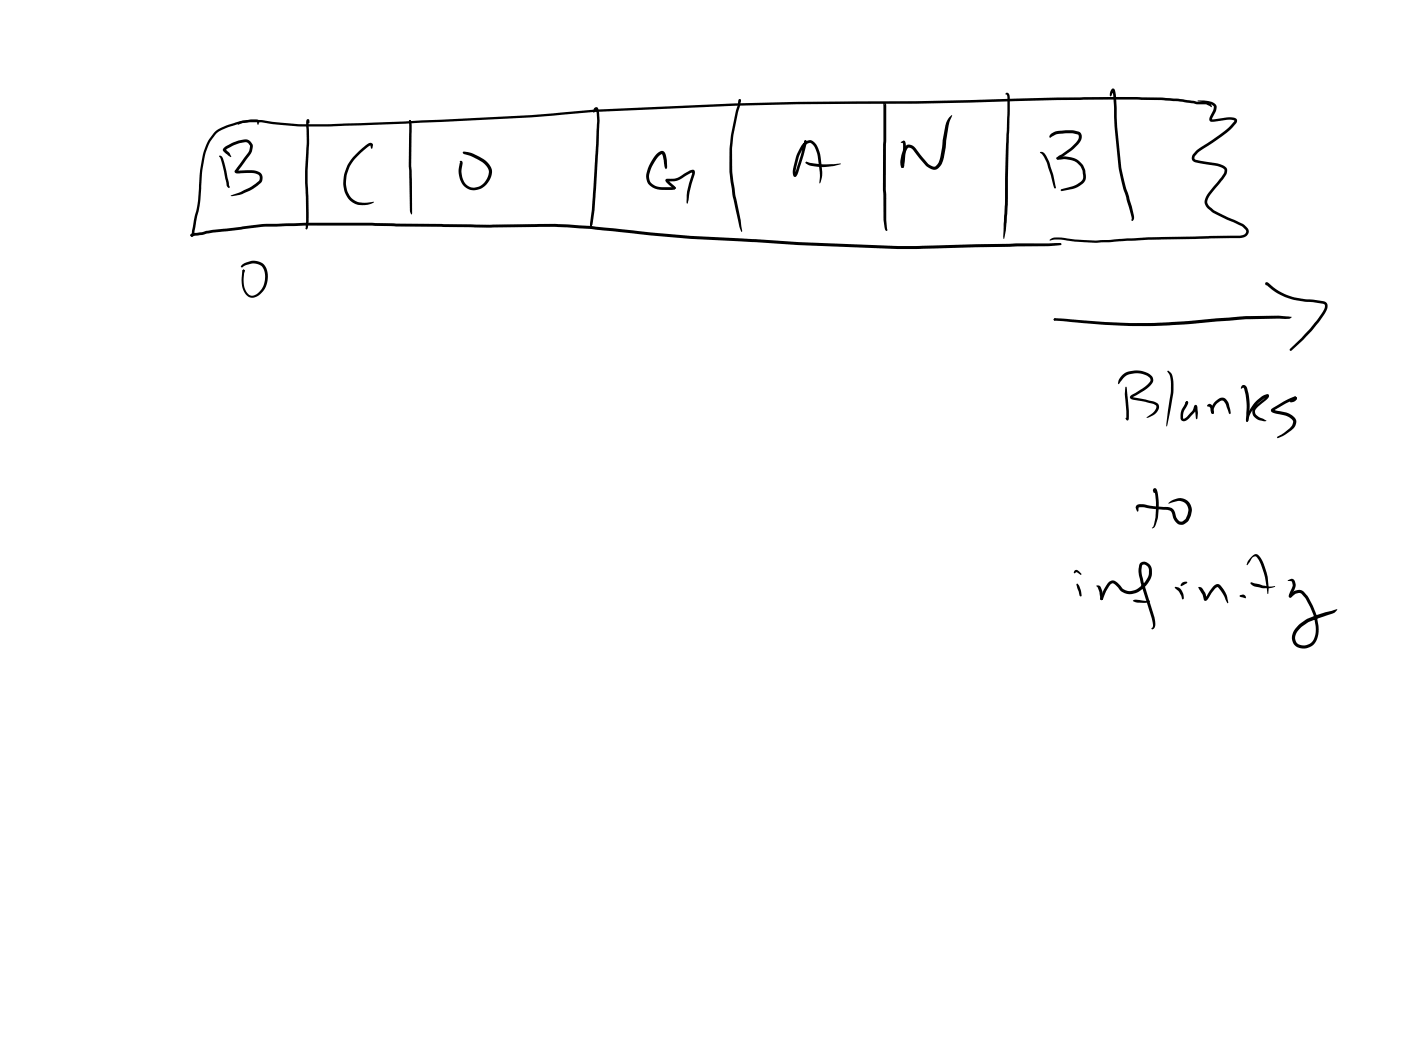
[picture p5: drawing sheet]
<svg xmlns="http://www.w3.org/2000/svg" width="108mm" height="81mm" viewBox="0 0 108 81" stroke-linecap="round" stroke-linejoin="round" font-family="sans-serif">
<g fill="#000">
<path d="M14.7 18.1l1.7-.4 3.8-.4 3.3-.1 14.3 .1h5l2.7 .1 3.3 .4a106 106 0 0 0 9.4 .6l3.3 .3 7.7 .3 9.1-.2 3.4-.1 .1 .1-.1 .1-.9 .1-11.6 .2-7.7-.3-4.4-.3a120.1 120.1 0 0 1-9.8-.8l-4.5-.3h-5l-14.3-.1-3.3 .1-3.8 .4-1.6 .3-.1-.1zM16.9 12h.2a4.4 4.4 0 0 1 .5 1.8l.1 .6-.1 .1-.1-.2-.4-1.7zM17.3 11.4l.7-.4a1.14 1.14 0 0 1 1.3-.1 .77 .77 0 0 1-.1 1.1l-.9 1.3-.1-.2 1.6 .1a.56 .56 0 0 1 .3 .9 3.5 3.5 0 0 1-2.3 1l1.4-.6 .8-.6v-.4l-.3-.1h-1.2a.25 .25 0 0 1-.3 0 .25 .25 0 0 1-.1-.3l1.1-1.4 .1-.5a.37 .37 0 0 0-.5-.2l-.8 .2-.6 .4v-.1l.3 .3 .1 .3-.3-.2a.36 .36 0 0 1-.2-.5zM18.4 9.4l.3-.1 1.4-.1 3 .4a143.7 143.7 0 0 0 10.9-.4 171.8 171.8 0 0 0 11.7-.7 377.2 377.2 0 0 1 24.9-.7l10.8-.3h6.2h2l1.2 .1 1.4 .2h.8l.3 .2 .1 .2-.5-.2h-.7l-1.4-.2-3.2-.1h-6.2l-10.8 .3a325.2 325.2 0 0 0-28 .9l-10.2 .6a90.9 90.9 0 0 1-9.7 .2l-2.6-.3-1.4 .1-.3 .1h-.1zM16.6 10.2l.2-.2a6.9 6.9 0 0 1 2.4-.8h.6l.2 .2-.1 .2-.1-.3v.1l-1.2 .1-.9 .3a1.9 1.9 0 0 0-1.2 .7 5.3 5.3 0 0 0-1 3.2l-.1 2.2-.4 2.1-.2 .2-.1-.1 .1-.1-.1 .1 .5-2.3 .1-1.3a6.6 6.6 0 0 1 1.1-4.2zM23.6 9.2h.2v.3l-.1-.2h.1v1.6l-.1 2.3 .1 3.3-.1 1-.1 .2-.1-.1 .1-1.1-.1-3.3zM27.4 11.9l1-.8 .2-.1 .1 .1-.1 .4-.1-.3a3.5 3.5 0 0 0-1.8 2.9 1.47 1.47 0 0 0 1 1.5h1.1a1.54 1.54 0 0 1-1.7-.1 1.54 1.54 0 0 1-.6-1.6 2.97 2.97 0 0 1 .9-2zM31.5 9.3h.1h.1l-.1 .1zM31.5 9.3h.2v.4v6.8l-.1-.2-.1-3.5zM35.7 11.7a2.98 2.98 0 0 1 1.7 .7 1.27 1.27 0 0 1-.3 2.1 1.22 1.22 0 0 1-1.8-1.2l.2-.9 .1 .1v.4a1.16 1.16 0 0 0 .9 1.6 1.17 1.17 0 0 0 1-1.6 2.81 2.81 0 0 0-1.7-1zM45.5 17.3l.1-.1v.2zM45.5 17.3l.1 .1h-.1z"/>
<path d="M45.8 8.3h.1a.17 .17 0 0 1 .1 0 .17 .17 0 0 1 .1 .1l.1 .9-.3 5.3-.1 1.6-.1 1-.2 .2v-.1l.2-2.1 .3-5.9v-.9l-.2 .3-.1-.1zM50.6 11.9a.4 .4 0 0 1 .5-.2 .4 .4 0 0 1 .2 .5l.1 .6-.1 .2-.3-1.1a2.3 2.3 0 0 0-.9 2v.1a1.38 1.38 0 0 0 1.4 .4h.5v.2h-.2a2.03 2.03 0 0 1-1.8-.4 1.39 1.39 0 0 1 .1-1.7zM51.3 13.8l.9-.1 .9-.6a.25 .25 0 0 1 .4 0 .25 .25 0 0 1 0 .4l-.4 1.3-.1 .9-.1-.1a4.8 4.8 0 0 1 .4-2.2v-.2l.1 .1-.6 .3a1.71 1.71 0 0 1-1.4 .4l.1-.1 .5 .4a.12 .12 0 0 1 0 .2 .12 .12 0 0 1-.1 .1l-.6-.6zM51.9 14.4h.1l.1 .1-.2 .1zM56.9 7.7h.2l-.2 .3zM56.9 7.7h.2l-.6 2.7-.1 .9a11.8 11.8 0 0 0 .2 3.3l.5 2.4v.9l-.1-.4-.6-2.8a12.5 12.5 0 0 1-.1-4.3zM62 10.8l.1 .1v.2l-.6 2.2a.26 .26 0 0 1-.1 .2 .26 .26 0 0 1-.3 .1v-.3a4.8 4.8 0 0 1 .6-2.1l.3-.3a.58 .58 0 0 1 1 .3l.2 .5 .1 .7a2.64 2.64 0 0 1-.1 1.7h-.1l.1-.8-.2-1.2-.1-.6-.4-.5-.4 .1a2.26 2.26 0 0 0-.6 1.2l-.2 .8v.4l-.1-.1 .8-2.5h.1h-.1zM62 12.5h.2a5.8 5.8 0 0 0 2 .2l.6-.1-.5 .2a3.5 3.5 0 0 1-2.2-.2zM68.1 7.9h.1l.1 .3v6.4l.1 3.1-.1 .1-.1-.2-.1-.7v-8.8h.1l-.2-.1zM69.4 10.9l.2-.1a.73 .73 0 0 1 .2 .8l-.1 1.2-.2 .1-.1-.1 .2-1.8zM69.8 11.2a.56 .56 0 0 1 .8 .4l.9 1 .4 .2h.2l.2-.3 .2-.4 .3-2.4a1 1 0 0 1 .6-.8l-.3 .6-.4 2.6-.2 .6a.67 .67 0 0 1-1.2 .1l-1-1.3-.3-.1-.3 .6-.1 .9a.3 .3 0 0 1-.2-.5l.1-.5zM77.5 7.2h.2l.1 .2v1.4l-.1 7-.2 1.9-.2 .7 .3-9.6v-1.3v-.2l-.1-.1z"/>
<path d="M80.1 11.7l.3 .1a2.86 2.86 0 0 1 .6 1.2l.4 1.4-.1 .1-.6-2-.3-.5zM81 10.3l.3-.2h.4a3 3 0 0 1 1.5 .1l.1 .1a.74 .74 0 0 1-.3 .9l-1.1 .9-.3 .2h-.2v-.2l.7-.5a2.28 2.28 0 0 0 1-1v-.2l-.4-.1h-1.2l-.6 .3-.1-.1zM80.9 18.5a1.36 1.36 0 0 1 1.3-.1l2.3 .1 4-.2 7-.1 .5-.2v-.2l-.3-.4-2.2-1-.6-.6a.96 .96 0 0 1 .3-1.1l.9-1.1 .2-.3v-.2l-.5-.3-1.8-.3-.2-.2 .1-.3 .4-.5 2.1-1.5 .7-.7-.4-.1-1.4 .2a.25 .25 0 0 1-.1-.4l.3-.5v-.3l-.4-.3-.8-.1 .1-.1a1.5 1.5 0 0 1 1.2 .3l.1 .2v.3l-.3 .7 1.6-.1a.25 .25 0 0 1 .3 .1 .25 .25 0 0 1 0 .2l-.7 .8-2.2 1.5-.4 .4v.1l.2 .1 1.2 .2a1.45 1.45 0 0 1 1.1 .5v.5l-1.3 1.6-.2 .5 .2 .3 .4 .3 2 1a.8 .8 0 0 1 .6 .7l-.2 .3-.5 .1-7 .2-4.1 .2-2.7-.2h-.8zM81.4 12.1h.3a1.59 1.59 0 0 1 1.9 .9 .95 .95 0 0 1-.2 1.2l-.7 .4-.9 .1h-.1l1.1-.4 .5-.3a.73 .73 0 0 0 .1-.9l-.2-.3a1.18 1.18 0 0 0-.8-.5h-.6a.21 .21 0 0 1-.3 0 .21 .21 0 0 1-.1-.2zM85.7 6.9h.2l.1 .3 .1 2.6 .3 3.1 1 3.7v.3l-.2 .1-1-4.1-.5-5.9h.1l-.2 .4h-.1zM18.7 20.8h.1v.1h-.1zM18.7 20.8h.2l-.1 .3zM18.6 20.4l.7-.3a1.12 1.12 0 0 1 1.3 1.5 1.27 1.27 0 0 1-1.4 1.3 1.53 1.53 0 0 1-.6-1.5l.1-.4a.13 .13 0 0 1 0-.2 .13 .13 0 0 1 .1 .1v.5a1.16 1.16 0 0 0 .6 1.4 1.42 1.42 0 0 0 .6-2.4l-.6-.1-.5 .1-.3 .2v-.1zM81.2 24.5h.7a53.2 53.2 0 0 0 12.8 0l1.3-.1 2.5-.1 1 .1-.1 .1a1.05 1.05 0 0 1-.9 .1h-2.4a82.2 82.2 0 0 1-9 .5l-5.8-.4zM81.2 24.6l.1-.1 .1 .1h-.1h.1l-.1 .1zM86.4 28.9a1.68 1.68 0 0 1 2.4 .3 .76 .76 0 0 1-.5 .8l-1.1 .6 1.1 .2 .9 .3a.59 .59 0 0 1-.4 .9l-.4 .2 .4-.3a.47 .47 0 0 0 .3-.7l-.9-.2-.8-.2a.21 .21 0 0 1-.3-.1 .21 .21 0 0 1 .1-.3l.9-.5 .5-.4v-.3l-.2-.2a1.48 1.48 0 0 0-2.1 .4l-.1 .2h-.1l.1-.4zM86.7 29.8h.1l.2 2.5a.11 .11 0 0 1-.2 .1 .11 .11 0 0 1 0-.2l.1 .1h-.1z"/>
<path d="M87.6 38.9h.5l1.9 .2a.61 .61 0 0 1 .6 .6l.2 .4 .3 .1 .3-.2 .2-.6a.71 .71 0 0 0-.9-.8l-.6 .2v-.1a1.4 1.4 0 0 1 .9-.3 .92 .92 0 0 1 .8 1l-.2 .7-.5 .3a.7 .7 0 0 1-.7-.5l-.1-.5-.4-.1-2.1-.2h-.1v.3l-.2-.3zM88.9 37.7l.1-.1a2.4 2.4 0 0 1 .3 1.8l-.1 .5-.2 .7a.1 .1 0 0 1-.1 .1 .1 .1 0 0 1-.1-.1l.2-.7 .1-.7-.2-1.4h.1l-.1 .2-.1-.2zM90 28.6a1.06 1.06 0 0 1 .4 1.1v.7l-.5 2.5 .2-1.7a4.5 4.5 0 0 0 0-2.3l-.2-.3zM91.4 31l.1-.1v.1l-.1 .1h-.1zM91.4 30.9h.1v.2h-.1zM91.4 30.9l.2 .1-.1 .2a1.39 1.39 0 0 0-.3 1v.1l.3-.2 .4-.5 .1-.4h.2l.1 .6-.1 .5-.1-.9h.1l-.2 .4-.5 .6-.3 .1-.2-.3a1.71 1.71 0 0 1 .3-1.2zM93.1 31.2a.34 .34 0 0 1 .4 .4v.2l-.1 .1-.1-.1-.1-.4-.2-.1zM93.6 31a.67 .67 0 0 1 .7-.3l.2 .1a1.71 1.71 0 0 1 .3 1v.1h-.1l-.2-.7-.2-.3h-.2l-.4 .2a.61 .61 0 0 0-.2 .7v.1a.29 .29 0 0 1-.2-.4zM93.4 31.7h.1v.2h-.1zM95.7 29.7h.1l.2 .1a4.7 4.7 0 0 1 .2 2.6 .1 .1 0 0 1-.1 .1 .11 .11 0 0 1-.1-.2v-.1a5.1 5.1 0 0 0-.2-2.3h-.2zM96.7 31a1.15 1.15 0 0 1 1-.6 .43 .43 0 0 1-.3 .5l-.6 .5-.1 .3a.71 .71 0 0 0 .7 .6l.2 .1a.6 .6 0 0 1-.8-.1 .58 .58 0 0 1-.1-1l.9-.8 .1 .1h-.2a2.71 2.71 0 0 0-1.3 1.8l-.2 .1a2.21 2.21 0 0 1 .7-1.5zM97.5 21.8h.2l.4 .3a5.1 5.1 0 0 0 3.2 1l.9 .2a.62 .62 0 0 1-.1 .9l-1 1.2-.7 .8-.9 .8h-.1v-.1l1.5-1.5 .9-1.1a.79 .79 0 0 0 .3-.8l-.9-.2a5.3 5.3 0 0 1-3.2-1l-.4-.4h.1l-.1 .1-.1-.1z"/>
<path d="M99.4 30.9l.4-.3a.24 .24 0 0 1 .1 .2 .24 .24 0 0 1-.3 .2h-.2zM99.7 30.6h.2v.2h-.2zM98 31.5a5.5 5.5 0 0 1 1.8-.9l.1 .1v.1l-.8 .3-1 .6v-.1l1.2 .2 .5 .5a.6 .6 0 0 1-.1 .7l-.7 .5-.6 .3v-.1l.5-.3 .6-.5 .1-.4-.4-.4-1.2-.3-.1-.1zM82.8 44l.2-.1 .3 .3v.1l-.4-.2-.1 .1-.1-.1zM82.9 45h.2l.1 .2 .1 .4v.4l-.1-.1zM84.5 45.1l.3 .1 .1 .3 .1 .6-.1 .1h-.1l-.1-.6zM85.4 44.9l.1-.1a.46 .46 0 0 1 .7 .1 1.09 1.09 0 0 0 1.9 .1 .93 .93 0 0 0 .2-1.5l-.3 .1a2.19 2.19 0 0 0 .1 1.3l.9 2.7v.6a.21 .21 0 0 1-.1 .2 .21 .21 0 0 1-.2 0l.1-.1v-.4l-.9-3a2.1 2.1 0 0 1-.1-1.5h.1a.6 .6 0 0 1 .9 .5 1.82 1.82 0 0 1-2.1 1.8l-.3-.1-.7-.7-.2 .2-.3 .5a.84 .84 0 0 1-.3 .6l-.1-.1 .1-.4zM87.3 46.3l.2-.1 1.1 .1a1.62 1.62 0 0 1-1.3 0zM90.5 45.3h.3a.81 .81 0 0 1 .3 .9l-.3-.6zM91.1 44.9l.3-.1 .1 .1-.5 .3v-.1zM92.3 45.3l.2-.1 .2 .2 .2 .4 .1 .4-.1-.1 .6-.9 .3-.2 .2 .1a1.76 1.76 0 0 1 .6 1.4l-.4-.7-.4-.6-.2 .2-.5 .8a.16 .16 0 0 1-.2 .1 .16 .16 0 0 1-.2-.2v-.3zM95.5 45.9l.3-.1a.14 .14 0 0 1 .2 .1 .14 .14 0 0 1-.1 .2z"/>
<path d="M96.5 42.9l.2-.2a.54 .54 0 0 1 .6 .5l.2 .6a4 4 0 0 1 .2 1.9l-.3-1.5-.5-1.2-.2-.1h-.2l-.4 .6 .1-.3zM96.4 44.9l1.3 .3h.6l-.4 .1h-.6a1.31 1.31 0 0 1-.9-.4zM99.2 44.7l.3-.1 .2 .1a.75 .75 0 0 1 0 .8l-.2 .5h-.2v-.1l.3-.8-.1-.3zM99.3 45.9l.5-.4h.3h.3a4.6 4.6 0 0 1 1.2 3.3 1.06 1.06 0 0 1-.8 1.1 1.06 1.06 0 0 1-1.2-.5l-.1-.4a1.53 1.53 0 0 1 .7-.9 8.2 8.2 0 0 1 2.6-1.1l.2-.1v.1a1.37 1.37 0 0 1-1 .5 3.4 3.4 0 0 0-2 1.2 .68 .68 0 0 0 0 .9 .68 .68 0 0 0 1 0 1.42 1.42 0 0 0 .4-1.4 4.6 4.6 0 0 0-1.1-2.5l-.5 .1-.4 .3-.1-.1z"/>
<circle cx="14.8" cy="18.1" r=".11"/>
<circle cx="69.5" cy="12.8" r=".11"/>
<circle cx="84.9" cy="46.1" r=".11"/>
</g>
</svg>
